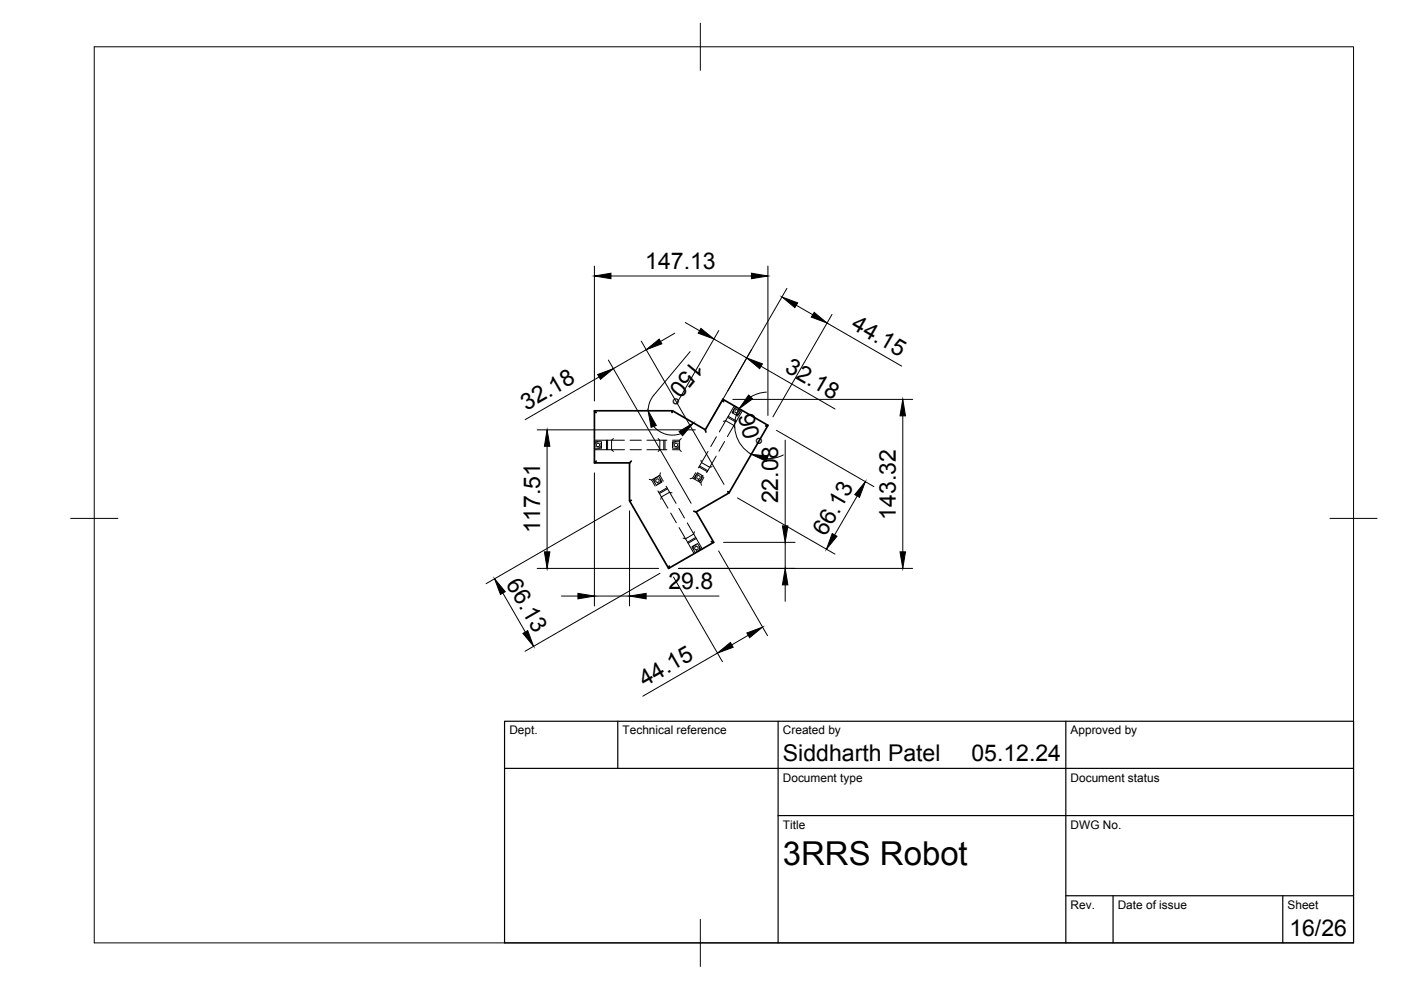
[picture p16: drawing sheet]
<svg xmlns="http://www.w3.org/2000/svg" width="297mm" height="210mm" viewBox="0 0 297 210" stroke-linecap="round" stroke-linejoin="round" font-family="sans-serif">
<defs><g id="words">
<text font-size="7" x="166" y="183.4">3RRS Robot</text>
<g font-size="4.9">
<text x="136.8" y="57.1">147.13</text>
<text x="180.3" y="69.6" transform="rotate(30 180.3 69.6)">44.15</text>
<text x="146.9" y="76.2" transform="rotate(130 146.9 76.2)">150°</text>
<text x="166.2" y="78.7" transform="rotate(30 166.2 78.7)">32.18</text>
<text x="111.6" y="87.1" transform="rotate(-30 111.6 87.1)">32.18</text>
<text x="156.5" y="88.1" transform="rotate(75 156.5 88.1)">90°</text>
<text x="165" y="106.7" transform="rotate(-90 165 106.7)">22.08</text>
<text x="114.5" y="113.1" transform="rotate(-90 114.5 113.1)">117.51</text>
<text x="175" y="113.8" transform="rotate(-60 175 113.8)">66.13</text>
<text x="189.9" y="110.2" transform="rotate(-90 189.9 110.2)">143.32</text>
<text x="107.2" y="123.9" transform="rotate(60 107.2 123.9)">66.13</text>
<text x="141.7" y="124.9">29.8</text>
<text x="136.7" y="145.7" transform="rotate(-30 136.7 145.7)">44.15</text>
<text x="166" y="161.4">Siddharth Patel</text>
<text x="206" y="161.4">05.12.24</text>
<text x="273.4" y="198.6">16/26</text>
</g>
<g font-size="2.5">
<text x="108" y="155.7">Dept.</text>
<text x="132" y="155.7">Technical reference</text>
<text x="166" y="155.7">Created by</text>
<text x="227" y="155.7">Approved by</text>
<text x="166" y="165.7">Document type</text>
<text x="227" y="165.7">Document status</text>
<text x="166" y="175.7">Title</text>
<text x="227" y="175.7">DWG No.</text>
<text x="227" y="192.7">Rev.</text>
<text x="237" y="192.7">Date of issue</text>
<text x="273" y="192.7">Sheet</text>
</g>
</g></defs>
<!-- layer: Hidden -->
<g fill="none" stroke="#000" stroke-width=".21">
<path d="M126 95.3h3.7l.3 .4M126 93.7h1.5v1.3h-1.5M126.8 93.7a.7 .7 0 0 0-.6 1M127.4 94a.67 .67 0 0 1-.6 1M128.6 93.3v2M128.8 93.3v2M130 93l-.3 .3h-3.7M132.4 93.3h-2.7v2h2.7M133.6 93.3h2.4M133.6 95.3h2.4M137.2 93.3h4.2M137.2 95.3h4.2"/>
<path d="M139.5 93l.4 .3v2l-.4 .4M140.7 93.3v2M141 93.3v2M142.6 95.3h1.5M143.3 93.7a.7 .7 0 0 0-.6 1M143.9 94a.69 .69 0 0 1-.6 1M144.1 93.3v2l.3 .4M144.1 93.7h-1.5v1.3h1.5M144.4 93l-.3 .3h-1.5M148.2 99l1.7 1M148.3 98.8l1.8 1M150.1 95.7l-2 3.5"/>
<path d="M151 98.9l-.5 .2-.7 1.1M151.8 96.7l-1.3 2.4-1.8-1-.1-.5M151.9 92.6l-1.2 2.1M152.5 91.6l1.4-2.4 1.7 1-1.4 2.4M153.6 93.6l-1.2 2.1M154.3 88.5l1.7 1M154.4 88.3l1.7 1M155.7 86.1l-1.8 3.1-.5 .1M156 86.2l-.8 1.3 1.2 .7 .7-1.3M156.2 86.5a.7 .7 0 0 0-.6 1.1M156.8 86.9a.69 .69 0 0 1-.6 1M157.4 87.1l-1.8 3.1 .1 .5"/>
<path d="M137.6 101.6l.6 .2 .7 1.3M139.4 101.2a.7 .7 0 0 0-.6 1M139.5 104.1l2.1 3.6M139.6 100.9l.8 1.3-1.2 .7-.8-1.3M139.9 100.8l.7 1.2M140 101.6a.66 .66 0 0 1-.6 1M140 100.2l-.1 .6-1.7 1M141.2 103.1l2.1 3.6M141.4 103.4l-1.7 1M141.5 103.6l-1.7 1M142.2 108.8l1.2 2M142.5 104.5l-.5-.1-1.8 1-.1 .5"/>
<path d="M143.9 107.8l1.2 2M144.8 114.1l.6 .1 1.8 3.2M145.7 110.9l1.4 2.3-1.7 1-1.4-2.3M146.9 101.4l1.7 1M147.1 101.5l.8-1.3 1.2 .7-.8 1.3M147.2 112.7l-.1 .5 1.8 3.2M147.5 100.2l-.6 1.2-.6 .1M147.5 114l-1.7 1M147.6 114.2l-1.7 1M147.7 115.5a.7 .7 0 0 0-.6 1.1M148.1 100.5a.68 .68 0 0 0-.6 1.1M148.3 115.9a.69 .69 0 0 1-.6 1"/>
<path d="M148.6 116.5l-.7-1.3-1.2 .7 .7 1.3M148.7 100.9a.68 .68 0 0 1-.6 1M149.2 101.2l-.6 1.2 .1 .5"/>
<circle cx="126.8" cy="94.3" r=".37"/>
<circle cx="143.3" cy="94.3" r=".37"/>
<circle cx="156.2" cy="87.2" r=".38"/>
<circle cx="139.4" cy="101.9" r=".38"/>
<circle cx="147.7" cy="116.2" r=".37"/>
<circle cx="148.1" cy="101.2" r=".38"/>
</g>
<!-- layer: Visible -->
<path d="M126 87.1h16.6l-.1 .4M126.4 97.8l-.4 .3h7.5M126.4 87.5l-.4-.4v11M133.9 97.8l-.4 .3v8.1M142.6 87.1l6.9 4 .2 .5M153.3 84.7l9.5 5.5M153.4 85.2l-.1-.5-3.8 6.4M162.3 90.3l.5-.1-8.2 14.3-.3-.3M133.9 106.1l-.4 .1 8.3 14.3M147.6 108.5l3.7 6.5-.5-.2M151.3 115l-9.5 5.5 .1-.5M154.6 104.5l-7 4-.5-.1" fill="none" stroke="#000" stroke-width=".36"/>
<!-- layer: BORDER -->
<path d="M20 9.9h267v190h-267zM148.5 4.9v10M15 109.9h10M282 109.9h10M148.5 194.9v10" fill="none" stroke="#000" stroke-width=".21"/>
<!-- layer: TITLEBLOCK -->
<path d="M107 152.9h180v47h-180zM131 152.9v10M165 152.9v47M226 152.9v47M107 162.9h180M165 172.9h122M226 189.9h61M236 189.9v10M272 189.9v10" fill="none" stroke="#000" stroke-width=".25"/>
<!-- layer: FD_Dimensions -->
<g fill="none" stroke="#000" stroke-width=".21">
<path d="M126 56.4v28.6M129.5 58.5h29.8M162.8 56.4v31.7M127 79.9l-15.7 9.1M129 76.3l17.5 30.4M136 72.3l17.5 30.4M137 74.1l-7 4.1M143.1 70.6l-3.1 1.8M145.3 68.4l3 1.7M146.3 74.5l-8.1 9.8-.6 1.6-.2 1.2M151.4 71.9l6.9 4M152.4 70.1l-8.8 15.2"/>
<path d="M159.4 74.1l-8.8 15.2M161.4 77.7l15.6 9M166.8 61.1l-12.5 21.8M168.8 64.7l3.5 2M175.3 68.5l15.9 9.1M176.4 66.7l-12.5 21.7M113.9 91.1h33.5M116 94.6v22.4M138.6 90.4a5.2 5.2 0 0 0 5.8 1.5M155.4 84.7h38.1M156.7 86.7a7.1 7.1 0 0 0 2.6 9.6M162.5 83.1l-1.7 .3-1.6 .8"/>
<path d="M164.6 91.2l20.7 12M166.1 96.5l-1.7 .6-1.7 .2M166.5 93.3v18.2M191.4 88.2v28.8M126 100.3v28.2M131.7 107.2l-28.6 16.6M133.5 108.3v20.2M152.4 116.8l10.3 18M153.4 115h15.2M156.4 105.6l20.6 11.9M166.5 115v5.5M181.7 105.2l-4.7 8.2"/>
<path d="M106.6 125.7l4.8 8.3M113.9 120.5h25.8M119 126.4h3.5M126 126.4h7.5M137 126.4h15.4M139.9 121.6l-28.6 16.5M142.8 122.3l10.4 18M143.8 120.5h49.7M152.1 138.5l-15.8 9.1M158.6 134.7l-3.4 2M166.5 124v3.5"/>
</g>
<g fill="#000" stroke="#000" stroke-width=".21">
<path d="M126 58.5l3.5-.6v1.2zM159.3 57.9l3.5 .6-3.5 .6zM126.7 79.4l3.3-1.2-2.7 2.2zM137 74.1l2.8-2.2 .5 1zM148.6 69.6l2.8 2.3-3.4-1.3zM158.3 75.9l3.3 1.2-.5 1.1zM165.8 63l3.3 1.2-.6 1zM172.6 66.2l2.7 2.3-3.3-1.3zM116 91.1l.6 3.5h-1.2zM137.4 87.1l1.7 3.1-1.1 .4zM144 91.5l3-1.8-2.3 2.7zM158.7 83.7l.9 .9-2.9 2.1z"/>
<path d="M159.3 96.3l3.5 .4-.3 1.1zM191.4 84.7l.6 3.5h-1.2zM115.4 117h1.2l-.6 3.5zM165.9 111.5h1.1l-.5 3.5zM176.4 113.1l1.1 .6-2.3 2.8zM183.5 102.1l-1.3 3.3-1-.5zM190.8 117h1.2l-.6 3.5zM104.9 122.7l2.2 2.7-1 .6zM110.9 134.3l1-.6 1.2 3.3zM122.5 125.8l3.5 .6-3.5 .6zM133.5 126.4l3.5-.6v1.2zM152.1 138.5l2.8-2.3 .5 1z"/>
<path d="M158.3 134.2l3.4-1.2-2.8 2.2zM166.5 120.5l.5 3.5h-1.1z"/>
</g>
<use href="#words"/>
</svg>
